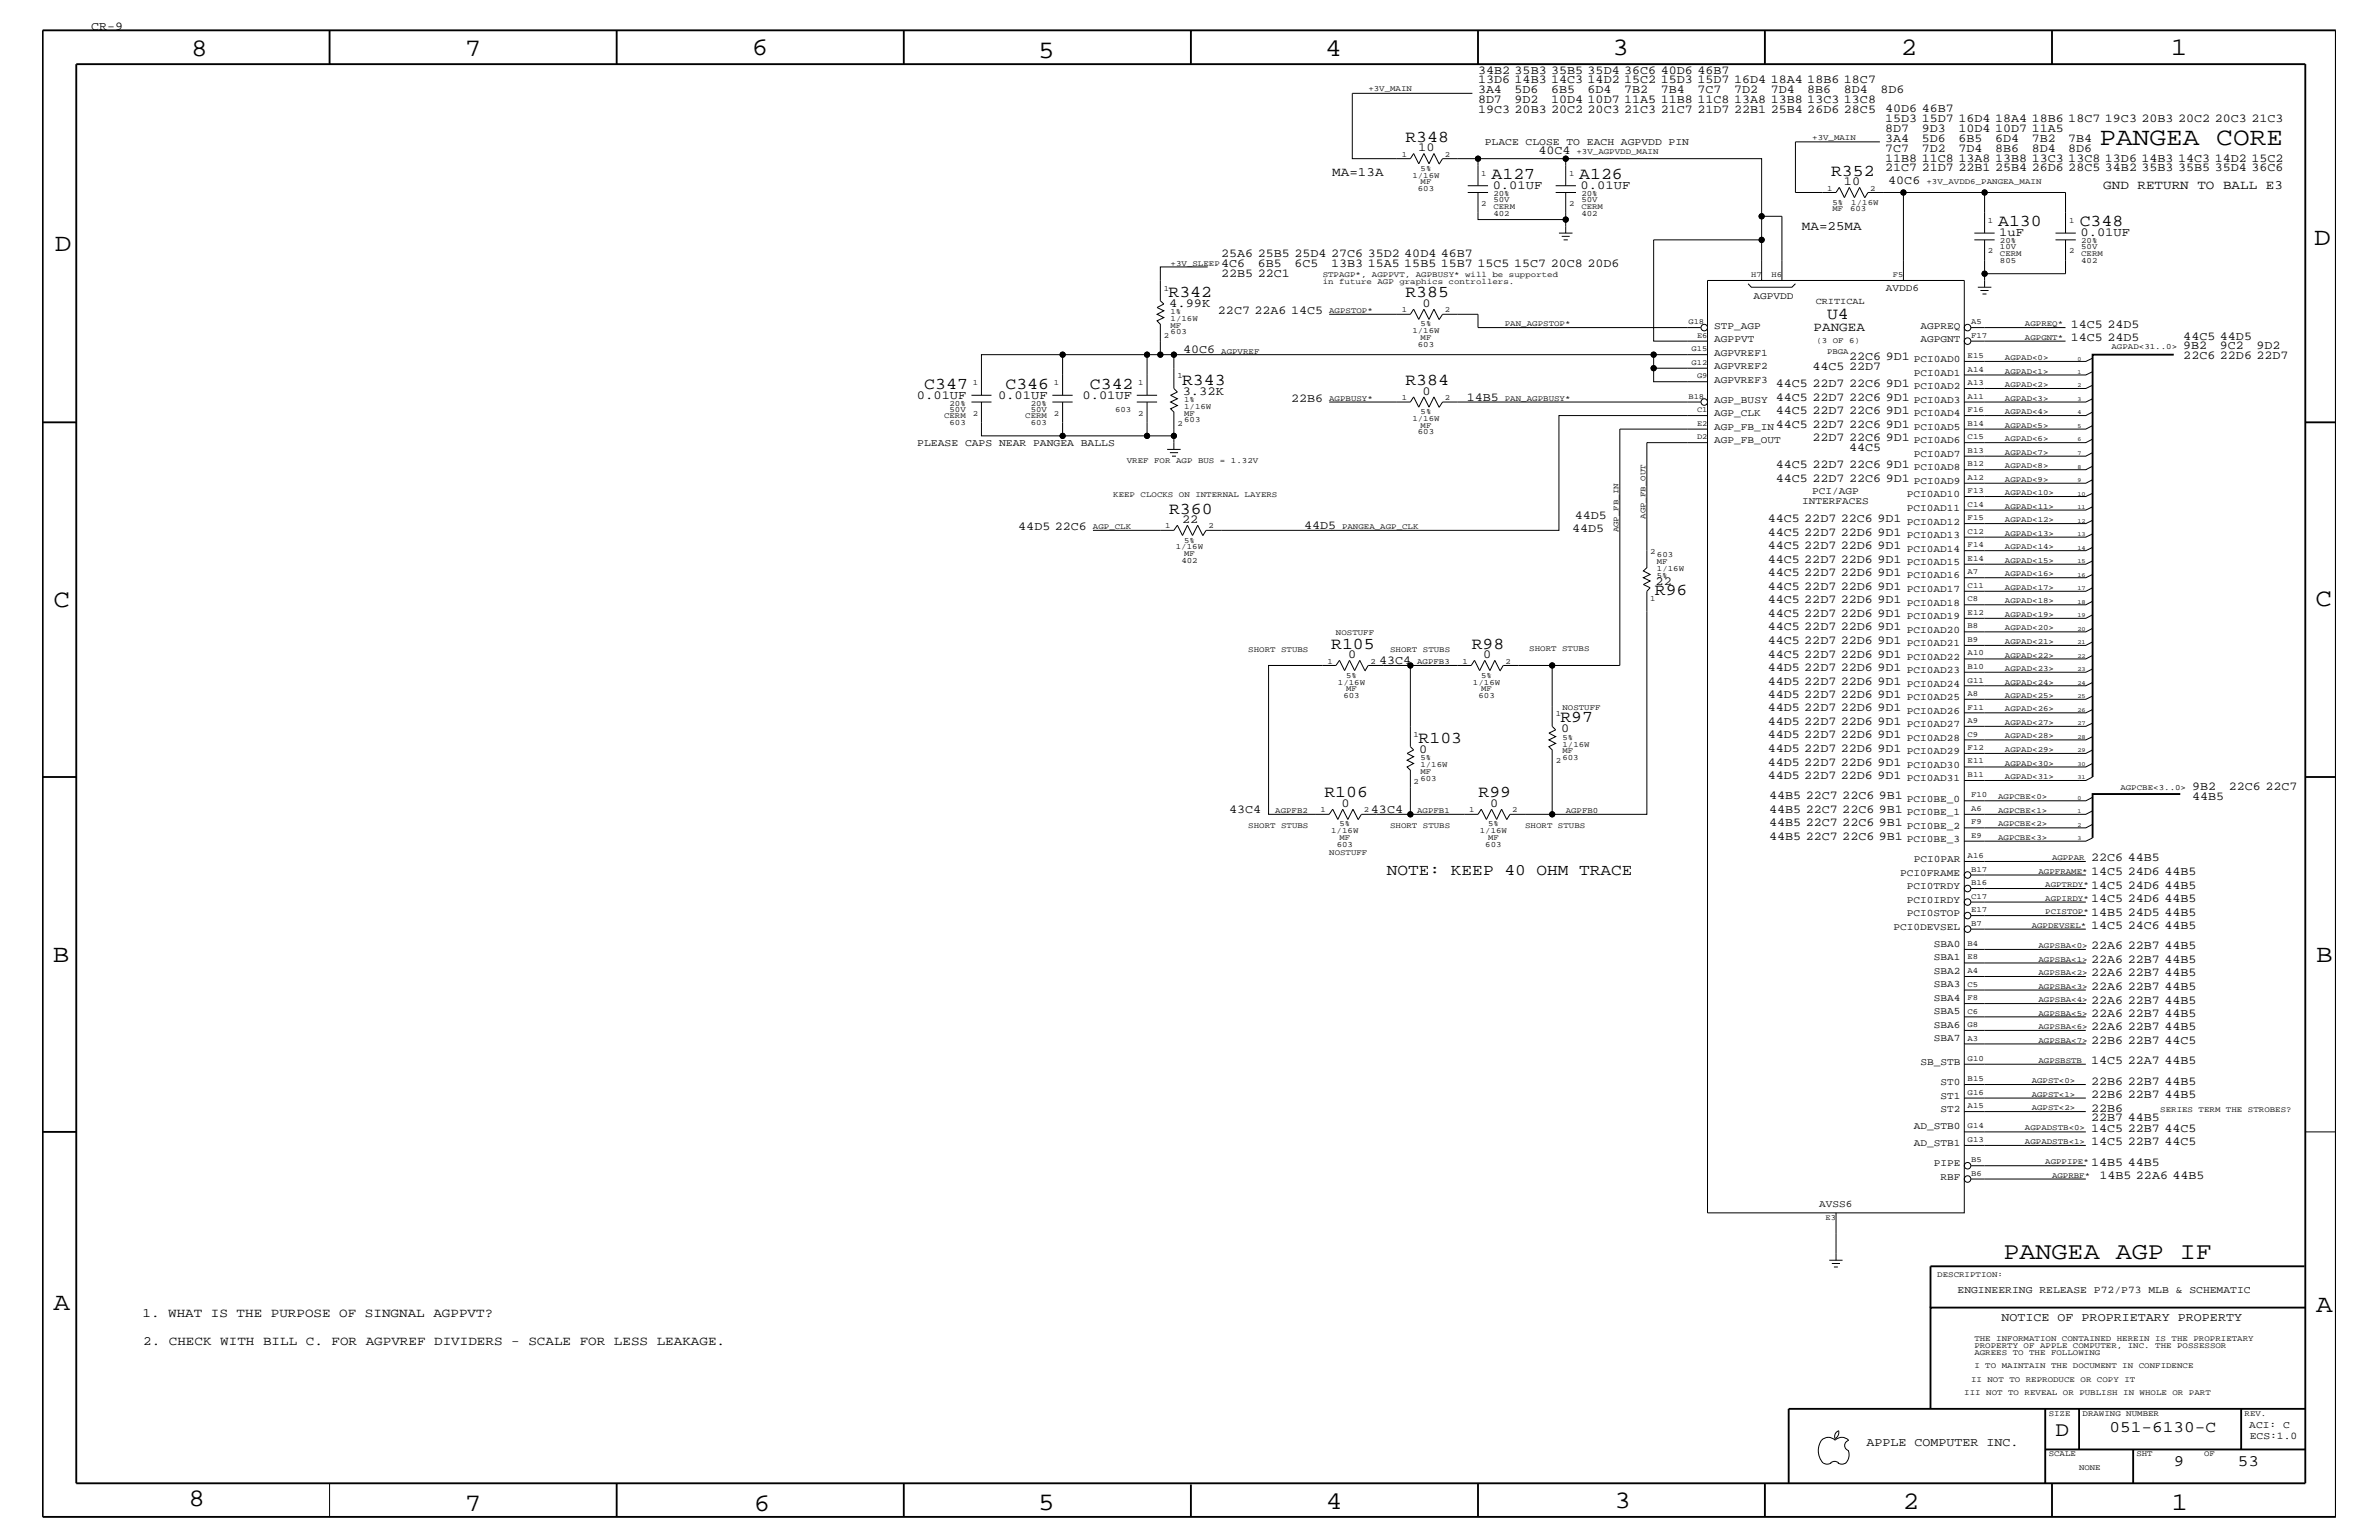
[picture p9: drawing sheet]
<svg xmlns="http://www.w3.org/2000/svg" width="432mm" height="279mm" viewBox="0 0 432 279" stroke-linecap="round" stroke-linejoin="round" font-family="sans-serif">
<defs><g id="words">
<g font-size="4.6">
<text x="34.7" y="10.2">8</text>
<text x="84.4" y="10.2">7</text>
<text x="136.4" y="10">6</text>
<text x="188.4" y="10.6">5</text>
<text x="240.5" y="10.2">4</text>
<text x="292.7" y="10">3</text>
<text x="345" y="9.9">2</text>
<text x="394" y="9.9">1</text>
<text x="381" y="26.4">PANGEA CORE</text>
<text x="9.9" y="45.6">D</text>
<text x="420" y="44.5">D</text>
<text x="9.7" y="110.2">C</text>
<text x="420.3" y="110">C</text>
<text x="9.6" y="174.6">B</text>
<text x="420.4" y="174.5">B</text>
<text x="9.7" y="237.7">A</text>
<text x="420.4" y="238.1">A</text>
<text x="34.2" y="273.3">8</text>
<text x="84.4" y="274.1">7</text>
<text x="136.8" y="274.1">6</text>
<text x="188.4" y="273.9">5</text>
<text x="240.7" y="273.8">4</text>
<text x="293" y="273.6">3</text>
<text x="345.4" y="273.8">2</text>
<text x="394.2" y="274">1</text>
</g>
<text font-size="4.4" x="363.6" y="228.4">PANGEA AGP IF</text>
<text font-size="3.8" x="373.1" y="260.5">D</text>
<g font-size="3">
<text x="255.1" y="25.7">R348</text>
<text x="270.7" y="32.5">A127</text>
<text x="286.6" y="32.5">A126</text>
<text x="332.3" y="31.9">R352</text>
<text x="362.7" y="41.1">A130</text>
<text x="377.5" y="41.1">C348</text>
<text x="212.1" y="53.8">R342</text>
<text x="255.1" y="53.9">R385</text>
<text x="331.6" y="57.9">U4</text>
<text x="167.8" y="70.5">C347</text>
<text x="182.5" y="70.5">C346</text>
<text x="197.8" y="70.5">C342</text>
<text x="214.5" y="69.8">R343</text>
<text x="255.1" y="69.9">R384</text>
<text x="212.2" y="93.2">R360</text>
<text x="300.4" y="108">R96</text>
<text x="241.6" y="117.7">R105</text>
<text x="267.1" y="117.7">R98</text>
<text x="283.2" y="131.1">R97</text>
<text x="257.5" y="134.7">R103</text>
<text x="240.4" y="144.7">R106</text>
<text x="268.4" y="144.7">R99</text>
</g>
<g font-size="2.9">
<text x="251.7" y="158.7">NOTE: KEEP 40 OHM TRACE</text>
<text x="382.9" y="259.9">051-6130-C</text>
<text x="394.5" y="266">9</text>
<text x="406.2" y="266">53</text>
</g>
<g font-size="2.3">
<text x="241.8" y="32">MA=13A</text>
<text x="381.8" y="34.2">GND RETURN TO BALL E3</text>
<text x="327.1" y="41.7">MA=25MA</text>
<text x="329.2" y="60.1">PANGEA</text>
<text x="25.9" y="238.9">1. WHAT IS THE PURPOSE OF SINGNAL AGPPVT?</text>
<text x="26" y="244">2. CHECK WITH BILL C. FOR AGPVREF DIVIDERS - SCALE FOR LESS LEAKAGE.</text>
</g>
<g font-size="2.2">
<text x="16.6" y="5.5">CR-9</text>
<text x="268.3" y="16.9">3A4</text>
<text x="268.3" y="15.1">13D6 14B3 14C3 14D2 15C2 15D3 15D7 16D4 18A4 18B6 18C7</text>
<text x="268.3" y="13.3">34B2 35B3 35B5 35D4 36C6 40D6 46B7</text>
<text x="274.9" y="16.9">5D6</text>
<text x="281.6" y="16.9">6B5</text>
<text x="288.2" y="16.9">6D4</text>
<text x="294.8" y="16.9">7B2</text>
<text x="301.5" y="16.9">7B4</text>
<text x="308.1" y="16.9">7C7</text>
<text x="314.7" y="16.9">7D2</text>
<text x="321.4" y="16.9">7D4</text>
<text x="328" y="16.9">8B6</text>
<text x="334.7" y="16.9">8D4</text>
<text x="341.3" y="16.9">8D6</text>
<text x="268.3" y="18.7">8D7</text>
<text x="268.3" y="20.5">19C3 20B3 20C2 20C3 21C3 21C7 21D7 22B1 25B4 26D6 28C5</text>
<text x="274.9" y="18.7">9D2</text>
<text x="281.6" y="18.7">10D4 10D7 11A5 11B8 11C8 13A8 13B8 13C3 13C8</text>
<text x="342.2" y="24">8D7</text>
<text x="342.2" y="22.1">15D3 15D7 16D4 18A4 18B6 18C7 19C3 20B3 20C2 20C3 21C3</text>
<text x="342.2" y="20.4">40D6 46B7</text>
<text x="348.8" y="24">9D3</text>
<text x="355.5" y="24">10D4 10D7 11A5</text>
<text x="257.4" y="27.5">10</text>
<text x="279.2" y="27.9">40C4</text>
<text x="342.2" y="25.7">3A4</text>
<text x="342.2" y="27.5">7C7</text>
<text x="342.2" y="29.3">11B8 11C8 13A8 13B8 13C3 13C8 13D6 14B3 14C3 14D2 15C2</text>
<text x="348.8" y="25.7">5D6</text>
<text x="348.8" y="27.5">7D2</text>
<text x="355.5" y="25.7">6B5</text>
<text x="355.5" y="27.5">7D4</text>
<text x="362.1" y="25.7">6D4</text>
<text x="362.1" y="27.5">8B6</text>
<text x="368.8" y="25.7">7B2</text>
<text x="368.8" y="27.5">8D4</text>
<text x="375.4" y="25.7">7B4</text>
<text x="375.4" y="27.5">8D6</text>
<text x="270.9" y="34.3">0.01UF</text>
<text x="286.9" y="34.3">0.01UF</text>
<text x="334.7" y="33.6">10</text>
<text x="342.2" y="31.1">21C7 21D7 22B1 25B4 26D6 28C5 34B2 35B3 35B5 35D4 36C6</text>
<text x="342.7" y="33.4">40C6</text>
<text x="221.7" y="46.7">25A6 25B5 25D4 27C6 35D2 40D4 46B7</text>
<text x="362.9" y="42.9">1uF</text>
<text x="377.6" y="42.9">0.01UF</text>
<text x="221.7" y="48.4">4C6</text>
<text x="221.7" y="50.2">22B5 22C1</text>
<text x="228.3" y="48.4">6B5</text>
<text x="234.9" y="48.4">6C5</text>
<text x="241.6" y="48.4">13B3 15A5 15B5 15B7 15C5 15C7 20C8 20D6</text>
<text x="212.2" y="55.7">4.99K</text>
<text x="221.1" y="57">22C7 22A6 14C5</text>
<text x="258.2" y="55.7">0</text>
<text x="375.9" y="59.4">14C5 24D5</text>
<text x="214.8" y="64.1">40C6</text>
<text x="335.6" y="65.3">22C6 9D1</text>
<text x="375.9" y="61.9">14C5 24D5</text>
<text x="396.3" y="63.4">9B2</text>
<text x="396.3" y="65.2">22C6 22D6 22D7</text>
<text x="396.3" y="61.6">44C5 44D5</text>
<text x="402.9" y="63.4">9C2</text>
<text x="409.6" y="63.4">9D2</text>
<text x="214.7" y="71.6">3.32K</text>
<text x="258.2" y="71.6">0</text>
<text x="322.3" y="70.2">44C5 22D7 22C6 9D1</text>
<text x="329" y="67.1">44C5 22D7</text>
<text x="166.4" y="72.3">0.01UF</text>
<text x="181.1" y="72.3">0.01UF</text>
<text x="196.5" y="72.3">0.01UF</text>
<text x="234.4" y="72.9">22B6</text>
<text x="266.2" y="72.7">14B5</text>
<text x="322.3" y="77.6">44C5 22D7 22C6 9D1</text>
<text x="322.3" y="75.1">44C5 22D7 22C6 9D1</text>
<text x="322.3" y="72.7">44C5 22D7 22C6 9D1</text>
<text x="329" y="80.1">22D7 22C6 9D1</text>
<text x="335.6" y="81.8">44C5</text>
<text x="322.3" y="87.4">44C5 22D7 22C6 9D1</text>
<text x="322.3" y="85">44C5 22D7 22C6 9D1</text>
<text x="214.5" y="94.9">22</text>
<text x="236.7" y="96">44D5</text>
<text x="285.8" y="94.1">44D5</text>
<text x="320.8" y="94.8">44C5 22D7 22C6 9D1</text>
<text x="184.8" y="96.2">44D5 22C6</text>
<text x="285.4" y="96.6">44D5</text>
<text x="320.8" y="99.7">44C5 22D7 22D6 9D1</text>
<text x="320.8" y="97.2">44C5 22D7 22D6 9D1</text>
<text x="300.5" y="106.2">22</text>
<text x="320.8" y="107">44C5 22D7 22D6 9D1</text>
<text x="320.8" y="102.1">44C5 22D7 22D6 9D1</text>
<text x="320.8" y="104.6">44C5 22D7 22D6 9D1</text>
<text x="320.8" y="111.9">44C5 22D7 22D6 9D1</text>
<text x="320.8" y="109.5">44C5 22D7 22D6 9D1</text>
<text x="244.7" y="119.4">0</text>
<text x="269.2" y="119.4">0</text>
<text x="320.8" y="119.3">44C5 22D7 22D6 9D1</text>
<text x="320.8" y="116.8">44C5 22D7 22D6 9D1</text>
<text x="320.8" y="114.4">44C5 22D7 22D6 9D1</text>
<text x="250.3" y="120.5">43C4</text>
<text x="320.8" y="124.2">44D5 22D7 22D6 9D1</text>
<text x="320.8" y="121.8">44D5 22D7 22D6 9D1</text>
<text x="320.8" y="131.5">44D5 22D7 22D6 9D1</text>
<text x="320.8" y="129.1">44D5 22D7 22D6 9D1</text>
<text x="320.8" y="126.6">44D5 22D7 22D6 9D1</text>
<text x="257.6" y="136.6">0</text>
<text x="283.3" y="132.9">0</text>
<text x="320.8" y="136.4">44D5 22D7 22D6 9D1</text>
<text x="320.8" y="134">44D5 22D7 22D6 9D1</text>
<text x="320.8" y="141.4">44D5 22D7 22D6 9D1</text>
<text x="320.8" y="138.9">44D5 22D7 22D6 9D1</text>
<text x="397.9" y="143.3">9B2</text>
<text x="404.5" y="143.3">22C6 22C7</text>
<text x="223.1" y="147.5">43C4</text>
<text x="243.5" y="146.4">0</text>
<text x="248.8" y="147.5">43C4</text>
<text x="270.4" y="146.4">0</text>
<text x="321.1" y="149.9">44B5 22C7 22C6 9B1</text>
<text x="321.1" y="147.5">44B5 22C7 22C6 9B1</text>
<text x="321.1" y="145">44B5 22C7 22C6 9B1</text>
<text x="397.9" y="145.1">44B5</text>
<text x="321.1" y="152.4">44B5 22C7 22C6 9B1</text>
<text x="379.6" y="161.2">14C5 24D6 44B5</text>
<text x="379.6" y="158.7">14C5 24D6 44B5</text>
<text x="379.6" y="156.3">22C6 44B5</text>
<text x="379.6" y="166.1">14B5 24D5 44B5</text>
<text x="379.6" y="163.7">14C5 24D6 44B5</text>
<text x="379.6" y="172.2">22A6 22B7 44B5</text>
<text x="379.6" y="168.6">14C5 24C6 44B5</text>
<text x="379.6" y="179.6">22A6 22B7 44B5</text>
<text x="379.6" y="177.2">22A6 22B7 44B5</text>
<text x="379.6" y="174.7">22A6 22B7 44B5</text>
<text x="379.6" y="182.1">22A6 22B7 44B5</text>
<text x="379.6" y="184.5">22A6 22B7 44B5</text>
<text x="379.6" y="189.4">22B6 22B7 44C5</text>
<text x="379.6" y="186.9">22A6 22B7 44B5</text>
<text x="379.6" y="193.1">14C5 22A7 44B5</text>
<text x="379.6" y="196.8">22B6 22B7 44B5</text>
<text x="379.6" y="201.7">22B6</text>
<text x="379.6" y="203.4">22B7 44B5</text>
<text x="379.6" y="199.2">22B6 22B7 44B5</text>
<text x="379.6" y="207.8">14C5 22B7 44C5</text>
<text x="379.6" y="205.4">14C5 22B7 44C5</text>
<text x="379.6" y="211.5">14B5 44B5</text>
<text x="381" y="213.9">14B5 22A6 44B5</text>
<text x="363.3" y="239.7">NOTICE OF PROPRIETARY PROPERTY</text>
<text x="338.8" y="262.3">APPLE COMPUTER INC.</text>
</g>
<g font-size="1.9">
<text x="269.5" y="26.4">PLACE CLOSE TO EACH AGPVDD PIN</text>
<text x="166.5" y="80.9">PLEASE CAPS NEAR PANGEA BALLS</text>
<text x="355.3" y="234.7">ENGINEERING RELEASE P72/P73 MLB &amp; SCHEMATIC</text>
<text x="408.3" y="259">ACI: C</text>
<text x="408.3" y="261.1">ECS:1.0</text>
</g>
<g font-size="1.8">
<text x="342.3" y="52.7">AVDD6</text>
<text x="311.1" y="59.6">STP_AGP</text>
<text x="318.3" y="54.2">AGPVDD</text>
<text x="348.6" y="59.6">AGPREQ</text>
<text x="311.1" y="64.5">AGPVREF1</text>
<text x="311.1" y="62.1">AGPPVT</text>
<text x="347.3" y="65.7">PCI0AD0</text>
<text x="348.6" y="62.1">AGPGNT</text>
<text x="311.1" y="69.4">AGPVREF3</text>
<text x="311.1" y="67">AGPVREF2</text>
<text x="347.3" y="70.7">PCI0AD2</text>
<text x="347.3" y="68.2">PCI0AD1</text>
<text x="311.1" y="73.1">AGP_BUSY</text>
<text x="311.1" y="75.5">AGP_CLK</text>
<text x="311.1" y="78">AGP_FB_IN</text>
<text x="347.3" y="78">PCI0AD5</text>
<text x="347.3" y="75.5">PCI0AD4</text>
<text x="347.3" y="73.1">PCI0AD3</text>
<text x="311.1" y="80.4">AGP_FB_OUT</text>
<text x="347.3" y="82.9">PCI0AD7</text>
<text x="347.3" y="80.4">PCI0AD6</text>
<text x="328.9" y="89.6">PCI/AGP</text>
<text x="347.3" y="87.8">PCI0AD9</text>
<text x="347.3" y="85.3">PCI0AD8</text>
<text x="327.1" y="91.5">INTERFACES</text>
<text x="346.1" y="95.2">PCI0AD12</text>
<text x="346.1" y="92.7">PCI0AD11</text>
<text x="346.1" y="90.3">PCI0AD10</text>
<text x="346.1" y="100.1">PCI0AD14</text>
<text x="346.1" y="97.6">PCI0AD13</text>
<text x="346.1" y="107.4">PCI0AD17</text>
<text x="346.1" y="104.9">PCI0AD16</text>
<text x="346.1" y="102.5">PCI0AD15</text>
<text x="346.1" y="112.3">PCI0AD19</text>
<text x="346.1" y="109.9">PCI0AD18</text>
<text x="346.1" y="119.7">PCI0AD22</text>
<text x="346.1" y="117.2">PCI0AD21</text>
<text x="346.1" y="114.8">PCI0AD20</text>
<text x="346.1" y="124.6">PCI0AD24</text>
<text x="346.1" y="122.1">PCI0AD23</text>
<text x="346.1" y="132">PCI0AD27</text>
<text x="346.1" y="129.5">PCI0AD26</text>
<text x="346.1" y="127">PCI0AD25</text>
<text x="346.1" y="136.8">PCI0AD29</text>
<text x="346.1" y="134.4">PCI0AD28</text>
<text x="346.1" y="141.7">PCI0AD31</text>
<text x="346.1" y="139.3">PCI0AD30</text>
<text x="346.1" y="147.9">PCI0BE_1</text>
<text x="346.1" y="145.4">PCI0BE_0</text>
<text x="346.1" y="152.8">PCI0BE_3</text>
<text x="346.1" y="150.3">PCI0BE_2</text>
<text x="344.9" y="158.9">PCI0FRAME</text>
<text x="346.1" y="161.4">PCI0TRDY</text>
<text x="347.3" y="156.5">PCI0PAR</text>
<text x="346.1" y="166.2">PCI0STOP</text>
<text x="346.1" y="163.8">PCI0IRDY</text>
<text x="343.7" y="168.7">PCI0DEVSEL</text>
<text x="351" y="171.8">SBA0</text>
<text x="351" y="174.2">SBA1</text>
<text x="351" y="176.7">SBA2</text>
<text x="351" y="179.2">SBA3</text>
<text x="351" y="184">SBA5</text>
<text x="351" y="181.6">SBA4</text>
<text x="351" y="186.5">SBA6</text>
<text x="351" y="188.9">SBA7</text>
<text x="348.6" y="193.3">SB_STB</text>
<text x="352.2" y="196.9">ST0</text>
<text x="352.2" y="199.3">ST1</text>
<text x="352.2" y="201.8">ST2</text>
<text x="347.3" y="207.9">AD_STB1</text>
<text x="347.3" y="204.9">AD_STB0</text>
<text x="351" y="211.6">PIPE</text>
<text x="352.2" y="214.1">RBF</text>
<text x="330.2" y="219">AVSS6</text>
</g>
<text font-size="1.7" x="329.6" y="55.2">CRITICAL</text>
<g font-size="1.5">
<text x="248.4" y="16.4">+3V_MAIN</text>
<text x="254.4" y="28.4">1</text>
<text x="262.3" y="28.4">2</text>
<text x="286.1" y="27.9">+3V_AGPVDD_MAIN</text>
<text x="328.9" y="25.5">+3V_MAIN</text>
<text x="256.3" y="32.3">1/16W</text>
<text x="257.3" y="34.7">603</text>
<text x="257.9" y="33.4">MF</text>
<text x="257.9" y="31">5%</text>
<text x="268.9" y="31.9">1</text>
<text x="271.1" y="35.6">20%</text>
<text x="284.8" y="31.9">1</text>
<text x="287" y="35.6">20%</text>
<text x="331.6" y="34.6">1</text>
<text x="339.5" y="34.6">2</text>
<text x="349.7" y="33.4">+3V_AVDD6_PANGEA_MAIN</text>
<text x="268.9" y="37.4">2</text>
<text x="271.1" y="39.1">402</text>
<text x="271.1" y="37.9">CERM</text>
<text x="271.1" y="36.7">50V</text>
<text x="284.8" y="37.4">2</text>
<text x="287" y="39.1">402</text>
<text x="287" y="37.9">CERM</text>
<text x="287" y="36.7">50V</text>
<text x="332.6" y="38.4">MF</text>
<text x="332.6" y="37.1">5%</text>
<text x="335.8" y="38.4">603</text>
<text x="336" y="37.1">1/16W</text>
<text x="360.8" y="40.5">1</text>
<text x="375.5" y="40.5">1</text>
<text x="360.8" y="46">2</text>
<text x="363" y="47.7">805</text>
<text x="363" y="46.4">CERM</text>
<text x="363" y="45.3">10V</text>
<text x="363" y="44.1">20%</text>
<text x="375.5" y="46">2</text>
<text x="377.7" y="47.7">402</text>
<text x="377.7" y="46.4">CERM</text>
<text x="377.7" y="45.3">50V</text>
<text x="377.7" y="44.1">20%</text>
<text x="211.2" y="52.7">1</text>
<text x="212.5" y="48.2">+3V_SLEEP</text>
<text x="240.1" y="50.2">STPAGP*, AGPPVT, AGPBUSY* will be supported</text>
<text x="240.1" y="51.5">in future AGP graphics controllers.</text>
<text x="212.5" y="59.4">MF</text>
<text x="212.5" y="58.2">1/16W</text>
<text x="212.5" y="57">1%</text>
<text x="241.3" y="56.8">AGPSTOP*</text>
<text x="254.4" y="56.6">1</text>
<text x="257.9" y="59.2">5%</text>
<text x="262.3" y="56.6">2</text>
<text x="273.1" y="59.2">PAN_AGPSTOP*</text>
<text x="357.8" y="58.8">A5</text>
<text x="367.5" y="59.2">AGPREQ*</text>
<text x="211.2" y="61.3">2</text>
<text x="212.5" y="60.7">603</text>
<text x="221.7" y="64.1">AGPVREF</text>
<text x="256.3" y="60.5">1/16W</text>
<text x="257.3" y="62.9">603</text>
<text x="257.9" y="61.7">MF</text>
<text x="329.7" y="62.1">(3 OF 6)</text>
<text x="331.6" y="64.1">PBGA</text>
<text x="357.1" y="65">E15</text>
<text x="357.8" y="61.3">F17</text>
<text x="363.9" y="65.3">AGPAD&lt;0&gt;</text>
<text x="367.5" y="61.7">AGPGNT*</text>
<text x="383.2" y="63.4">AGPAD&lt;31..0&gt;</text>
<text x="176.6" y="69.9">1</text>
<text x="191.3" y="69.9">1</text>
<text x="206.6" y="69.9">1</text>
<text x="213.7" y="68.7">1</text>
<text x="357.1" y="69.9">A13</text>
<text x="357.1" y="67.4">A14</text>
<text x="363.9" y="70.2">AGPAD&lt;2&gt;</text>
<text x="363.9" y="67.8">AGPAD&lt;1&gt;</text>
<text x="171.4" y="75.9">CERM</text>
<text x="172.3" y="77.1">603</text>
<text x="172.3" y="74.7">50V</text>
<text x="172.3" y="73.6">20%</text>
<text x="176.6" y="75.4">2</text>
<text x="186.1" y="75.9">CERM</text>
<text x="187.1" y="77.1">603</text>
<text x="187.1" y="74.7">50V</text>
<text x="187.1" y="73.6">20%</text>
<text x="191.3" y="75.4">2</text>
<text x="202.4" y="74.7">603</text>
<text x="206.6" y="75.4">2</text>
<text x="213.7" y="77.2">2</text>
<text x="214.9" y="76.6">603</text>
<text x="214.9" y="75.4">MF</text>
<text x="214.9" y="74.2">1/16W</text>
<text x="214.9" y="72.9">1%</text>
<text x="241.3" y="72.7">AGPBUSY*</text>
<text x="254.4" y="72.6">1</text>
<text x="256.3" y="76.4">1/16W</text>
<text x="257.9" y="77.6">MF</text>
<text x="257.9" y="75.1">5%</text>
<text x="262.3" y="72.6">2</text>
<text x="273.1" y="72.7">PAN_AGPBUSY*</text>
<text x="357.1" y="77.2">B14</text>
<text x="357.1" y="74.8">F16</text>
<text x="357.1" y="72.3">A11</text>
<text x="363.9" y="77.6">AGPAD&lt;5&gt;</text>
<text x="363.9" y="75.1">AGPAD&lt;4&gt;</text>
<text x="363.9" y="72.7">AGPAD&lt;3&gt;</text>
<text x="204.5" y="84">VREF FOR AGP BUS = 1.32V</text>
<text x="257.3" y="78.8">603</text>
<text x="357.1" y="82.1">B13</text>
<text x="357.1" y="79.7">C15</text>
<text x="363.9" y="82.5">AGPAD&lt;7&gt;</text>
<text x="363.9" y="80.1">AGPAD&lt;6&gt;</text>
<text x="357.1" y="87">A12</text>
<text x="357.1" y="84.6">B12</text>
<text x="357.1" y="89.5">F13</text>
<text x="363.9" y="89.9">AGPAD&lt;10&gt;</text>
<text x="363.9" y="87.4">AGPAD&lt;9&gt;</text>
<text x="363.9" y="85">AGPAD&lt;8&gt;</text>
<text x="198.4" y="96">AGP_CLK</text>
<text x="202.1" y="90.1">KEEP CLOCKS ON INTERNAL LAYERS</text>
<text x="211.5" y="95.9">1</text>
<text x="219.3" y="95.9">2</text>
<text x="243.6" y="96">PANGEA_AGP_CLK</text>
<text x="298.7" y="94.1" transform="rotate(-90 298.7 94.1)">AGP_FB_OUT</text>
<text x="357.1" y="94.4">F15</text>
<text x="357.1" y="91.9">C14</text>
<text x="363.9" y="94.8">AGPAD&lt;12&gt;</text>
<text x="363.9" y="92.3">AGPAD&lt;11&gt;</text>
<text x="213.4" y="99.7">1/16W</text>
<text x="214.9" y="100.9">MF</text>
<text x="214.9" y="98.4">5%</text>
<text x="293.8" y="96.6" transform="rotate(-90 293.8 96.6)">AGP_FB_IN</text>
<text x="299.5" y="100.5">2</text>
<text x="300.7" y="101.1">603</text>
<text x="357.1" y="101.8">E14</text>
<text x="357.1" y="99.3">F14</text>
<text x="357.1" y="96.9">C12</text>
<text x="363.9" y="99.7">AGPAD&lt;14&gt;</text>
<text x="363.9" y="97.2">AGPAD&lt;13&gt;</text>
<text x="214.4" y="102.1">402</text>
<text x="300.7" y="102.4">MF</text>
<text x="300.7" y="103.6">1/16W</text>
<text x="300.7" y="104.8">5%</text>
<text x="357.1" y="106.6">C11</text>
<text x="357.1" y="104.2">A7</text>
<text x="363.9" y="107">AGPAD&lt;17&gt;</text>
<text x="363.9" y="102.1">AGPAD&lt;15&gt;</text>
<text x="363.9" y="104.6">AGPAD&lt;16&gt;</text>
<text x="299.5" y="109.1">1</text>
<text x="357.1" y="111.5">E12</text>
<text x="357.1" y="109.1">C8</text>
<text x="363.9" y="111.9">AGPAD&lt;19&gt;</text>
<text x="363.9" y="109.5">AGPAD&lt;18&gt;</text>
<text x="226.6" y="118.3">SHORT STUBS</text>
<text x="242.5" y="115.2">NOSTUFF</text>
<text x="252.3" y="118.3">SHORT STUBS</text>
<text x="277.6" y="118.1">SHORT STUBS</text>
<text x="357.1" y="118.9">A10</text>
<text x="357.1" y="116.5">B9</text>
<text x="357.1" y="114">B8</text>
<text x="363.9" y="119.3">AGPAD&lt;22&gt;</text>
<text x="363.9" y="116.8">AGPAD&lt;21&gt;</text>
<text x="363.9" y="114.4">AGPAD&lt;20&gt;</text>
<text x="240.9" y="120.4">1</text>
<text x="242.8" y="124.2">1/16W</text>
<text x="244.3" y="125.4">MF</text>
<text x="244.3" y="123">5%</text>
<text x="248.8" y="120.4">2</text>
<text x="257.2" y="120.5">AGPFB3</text>
<text x="265.4" y="120.4">1</text>
<text x="267.4" y="124.2">1/16W</text>
<text x="268.9" y="125.4">MF</text>
<text x="268.9" y="123">5%</text>
<text x="273.3" y="120.4">2</text>
<text x="357.1" y="123.8">G11</text>
<text x="357.1" y="121.4">B10</text>
<text x="363.9" y="124.2">AGPAD&lt;24&gt;</text>
<text x="363.9" y="121.8">AGPAD&lt;23&gt;</text>
<text x="243.8" y="126.6">603</text>
<text x="268.4" y="126.6">603</text>
<text x="282.4" y="130">1</text>
<text x="283.6" y="128.7">NOSTUFF</text>
<text x="357.1" y="131.2">A9</text>
<text x="357.1" y="128.7">F11</text>
<text x="357.1" y="126.3">A8</text>
<text x="363.9" y="131.5">AGPAD&lt;27&gt;</text>
<text x="363.9" y="129.1">AGPAD&lt;26&gt;</text>
<text x="363.9" y="126.6">AGPAD&lt;25&gt;</text>
<text x="256.6" y="133.6">1</text>
<text x="257.8" y="137.9">5%</text>
<text x="283.6" y="137.9">603</text>
<text x="283.6" y="136.7">MF</text>
<text x="283.6" y="135.5">1/16W</text>
<text x="283.6" y="134.2">5%</text>
<text x="357.1" y="136.1">F12</text>
<text x="357.1" y="133.6">C9</text>
<text x="363.9" y="136.4">AGPAD&lt;29&gt;</text>
<text x="363.9" y="134">AGPAD&lt;28&gt;</text>
<text x="256.6" y="142.2">2</text>
<text x="257.8" y="141.6">603</text>
<text x="257.8" y="140.4">MF</text>
<text x="257.8" y="139.1">1/16W</text>
<text x="282.4" y="138.5">2</text>
<text x="357.1" y="141">B11</text>
<text x="357.1" y="138.5">E11</text>
<text x="363.9" y="141.4">AGPAD&lt;31&gt;</text>
<text x="363.9" y="138.9">AGPAD&lt;30&gt;</text>
<text x="384.9" y="143.3">AGPCBE&lt;3..0&gt;</text>
<text x="231.5" y="147.5">AGPFB2</text>
<text x="239.7" y="147.4">1</text>
<text x="243.1" y="149.9">5%</text>
<text x="247.5" y="147.4">2</text>
<text x="257.2" y="147.5">AGPFB1</text>
<text x="266.7" y="147.4">1</text>
<text x="270.1" y="149.9">5%</text>
<text x="274.5" y="147.4">2</text>
<text x="284.2" y="147.5">AGPFB0</text>
<text x="357.8" y="149.6">F9</text>
<text x="357.8" y="147.1">A6</text>
<text x="357.8" y="144.7">F10</text>
<text x="362.7" y="149.9">AGPCBE&lt;2&gt;</text>
<text x="362.7" y="147.5">AGPCBE&lt;1&gt;</text>
<text x="362.7" y="145">AGPCBE&lt;0&gt;</text>
<text x="226.6" y="150.2">SHORT STUBS</text>
<text x="241.3" y="155.1">NOSTUFF</text>
<text x="241.6" y="151.2">1/16W</text>
<text x="242.6" y="153.6">603</text>
<text x="243.1" y="152.4">MF</text>
<text x="252.3" y="150.2">SHORT STUBS</text>
<text x="268.6" y="151.2">1/16W</text>
<text x="269.6" y="153.6">603</text>
<text x="270.1" y="152.4">MF</text>
<text x="276.8" y="150.2">SHORT STUBS</text>
<text x="357.1" y="155.7">A16</text>
<text x="357.8" y="152">E9</text>
<text x="362.7" y="152.4">AGPCBE&lt;3&gt;</text>
<text x="357.8" y="160.6">B16</text>
<text x="357.8" y="158.2">B17</text>
<text x="370" y="158.5">AGPFRAME*</text>
<text x="371.2" y="161">AGPTRDY*</text>
<text x="372.4" y="156.1">AGPPAR</text>
<text x="357.8" y="165.5">E17</text>
<text x="357.8" y="163.1">C17</text>
<text x="357.8" y="167.9">B7</text>
<text x="371.2" y="165.9">PCISTOP*</text>
<text x="371.2" y="163.4">AGPIRDY*</text>
<text x="357.1" y="171.6">B4</text>
<text x="368.8" y="168.3">AGPDEVSEL*</text>
<text x="370" y="172">AGPSBA&lt;0&gt;</text>
<text x="357.1" y="179">C5</text>
<text x="357.1" y="176.5">A4</text>
<text x="357.1" y="174.1">E8</text>
<text x="370" y="179.4">AGPSBA&lt;3&gt;</text>
<text x="370" y="176.9">AGPSBA&lt;2&gt;</text>
<text x="370" y="174.5">AGPSBA&lt;1&gt;</text>
<text x="357.1" y="183.9">C6</text>
<text x="357.1" y="181.4">F8</text>
<text x="370" y="181.8">AGPSBA&lt;4&gt;</text>
<text x="370" y="184.3">AGPSBA&lt;5&gt;</text>
<text x="357.1" y="188.8">A3</text>
<text x="357.1" y="186.4">G8</text>
<text x="370" y="189.1">AGPSBA&lt;7&gt;</text>
<text x="370" y="186.7">AGPSBA&lt;6&gt;</text>
<text x="357.1" y="196.2">B15</text>
<text x="357.1" y="192.5">G10</text>
<text x="368.8" y="196.5">AGPST&lt;0&gt;</text>
<text x="370" y="192.8">AGPSBSTB</text>
<text x="357.1" y="201">A15</text>
<text x="357.1" y="198.6">G16</text>
<text x="368.8" y="201.4">AGPST&lt;2&gt;</text>
<text x="368.8" y="199">AGPST&lt;1&gt;</text>
<text x="392.1" y="201.7">SERIES TERM THE STROBES?</text>
<text x="357.1" y="207.2">G13</text>
<text x="357.1" y="204.7">G14</text>
<text x="367.5" y="207.6">AGPADSTB&lt;1&gt;</text>
<text x="367.5" y="205.1">AGPADSTB&lt;0&gt;</text>
<text x="357.8" y="213.3">B6</text>
<text x="357.8" y="210.9">B5</text>
<text x="371.2" y="211.2">AGPPIPE*</text>
<text x="372.4" y="213.7">AGPRBF*</text>
<text x="351.6" y="231.7">DESCRIPTION:</text>
<text x="358.4" y="245.8">AGREES TO THE FOLLOWING</text>
<text x="358.4" y="244.6">PROPERTY OF APPLE COMPUTER, INC. THE POSSESSOR</text>
<text x="358.4" y="243.4">THE INFORMATION CONTAINED HEREIN IS THE PROPRIETARY</text>
<text x="357.8" y="250.7">II NOT TO REPRODUCE OR COPY IT</text>
<text x="358.4" y="248.2">I TO MAINTAIN THE DOCUMENT IN CONFIDENCE</text>
<text x="356.5" y="253.2">III NOT TO REVEAL OR PUBLISH IN WHOLE OR PART</text>
<text x="371.9" y="256.8">SIZE</text>
<text x="378" y="256.8">DRAWING NUMBER</text>
<text x="407.4" y="256.8">REV.</text>
<text x="371.9" y="264.2">SCALE</text>
<text x="377.4" y="266.7">NONE</text>
<text x="387.8" y="264.2">SHT</text>
<text x="400" y="264.2">OF</text>
</g>
<g font-size="1.4">
<text x="317.8" y="50.2">H7</text>
<text x="321.5" y="50.2">H6</text>
<text x="343.6" y="50.3">F5</text>
<text x="306.5" y="58.8">G18</text>
<text x="307" y="63.8">G15</text>
<text x="308" y="61.3">E6</text>
<text x="307" y="66.2">G12</text>
<text x="308" y="68.7">G9</text>
<text x="306.5" y="72.3">B18</text>
<text x="308" y="77.2">E2</text>
<text x="308" y="74.8">C1</text>
<text x="308" y="79.7">D2</text>
<text x="331.3" y="221.3">E3</text>
</g>
<g font-size="1.1">
<text x="377.1" y="65.4">0</text>
<text x="377.1" y="70.3">2</text>
<text x="377.1" y="67.9">1</text>
<text x="377.1" y="77.6">5</text>
<text x="377.1" y="75.2">4</text>
<text x="377.1" y="72.7">3</text>
<text x="377.1" y="82.6">7</text>
<text x="377.1" y="80.1">6</text>
<text x="377.1" y="89.9">10</text>
<text x="377.1" y="87.5">9</text>
<text x="377.1" y="85">8</text>
<text x="377.1" y="94.8">12</text>
<text x="377.1" y="92.4">11</text>
<text x="377.1" y="99.7">14</text>
<text x="377.1" y="97.3">13</text>
<text x="377.1" y="107.1">17</text>
<text x="377.1" y="104.6">16</text>
<text x="377.1" y="102.1">15</text>
<text x="377.1" y="112">19</text>
<text x="377.1" y="109.5">18</text>
<text x="377.1" y="119.3">22</text>
<text x="377.1" y="116.9">21</text>
<text x="377.1" y="114.4">20</text>
<text x="377.1" y="124.2">24</text>
<text x="377.1" y="121.8">23</text>
<text x="377.1" y="131.6">27</text>
<text x="377.1" y="129.2">26</text>
<text x="377.1" y="126.7">25</text>
<text x="377.1" y="136.5">29</text>
<text x="377.1" y="134">28</text>
<text x="377.1" y="141.4">31</text>
<text x="377.1" y="138.9">30</text>
<text x="377.1" y="150">2</text>
<text x="377.1" y="147.5">1</text>
<text x="377.1" y="145.1">0</text>
<text x="377.1" y="152.4">3</text>
</g>
</g></defs>
<g fill="none" stroke="#000" stroke-width=".18">
<path d="M267.3 16.9h-21.9v11.9h10.6l.6-.9 .9 1.8 .9-1.8 1 1.8 .9-1.8 .9 1.8M266.4 34.9h3.7M266.4 33.7h3.7M268.3 34.9v4.9h15.9v-4.9M268.3 28.8v4.9M282.4 34.9h3.6M282.4 33.7h3.6M284.2 33.7v-4.9h35.5v10.4M284.2 28.8h-22.4l-.6 1M284.2 39.8v2.5M338.5 35.9l.5-1h6.5v16M341.2 25.7h-15.3v9.2h7.3l.6-.9 1 1.9 .9-1.9 .9 1.9 .9-1.9 1 1.9"/>
<path d="M345.5 34.9h14.7v7.4M360.2 34.9h14.7v7.4M219.2 48.4h-8.6v6.2l.6 .6-1.2 .6 1.2 .6-1.2 .6 1.2 .6-1.2 .6 .6 .6v5.5h-2.4M241.3 57h14.7l.6-.9 .9 1.9 .9-1.9 1 1.9 .9-1.9 .9 1.9M261.2 58l.6-1h6.5v2.4h40.4M283 42.3h2.4M283.5 42.9h1.4M283.8 43.5h.8M309.9 50.9h46.6v169.1h-46.6zM317.3 51.5l.6 .6h7.3l.7-.6M319.7 43.5h-19.6v18.4h9.8M319.7 50.9v-11.7h3.7v11.7"/>
<path d="M357.8 59.4h17.1M358.4 43.5h3.6M358.4 42.3h3.6M359 52.1h2.4M359.5 52.7h1.4M359.8 53.3h.8M360.2 43.5v8.6M373.1 43.5h3.7M373.1 42.3h3.7M374.9 43.5v6.2h-14.7M176.3 71.7h3.7M176.3 72.9h3.7"/>
<path d="M178.1 72.9v6.2h14.8v-6.2M178.1 71.7v-7.4h14.8v7.4M191 71.7h3.7M191 72.9h3.7M192.9 64.3h15.3v7.4M206.3 71.7h3.7M206.3 72.9h3.7M208.2 79.1h4.9M208.2 72.9v6.2h-15.3M210.6 64.3h2.5v6.2l.6 .6-1.2 .6 1.2 .6-1.2 .6 1.2 .7-1.2 .6 .6 .6v6.7M213.1 64.3h87M241.3 72.9h14.7l.6-.9 .9 1.9 .9-1.9 1 1.9 .9-1.9 .9 1.9"/>
<path d="M300.1 66.8v2.5h9.8M308.7 72.9h-46.9l-.6 1M309.9 64.3h-9.8v2.5h9.8M309.9 75.4h-26.9v20.8h-64.1l-.6 1M309.9 77.9h-15.9v42.8h-12.3M357.8 61.9h17.1M379.8 65l-1.2 .6h-22.1M379.8 67.4l-1.2 .6h-22.1M379.8 69.9l-1.2 .6h-22.1M379.8 72.3l-1.2 .6h-22.1M379.8 74.8l-1.2 .6h-22.1M379.8 77.2l-1.2 .7h-22.1"/>
<path d="M379.8 79.7l-1.2 .6h-22.1M198.4 96.2h14.7l.6-.9 .9 1.9 .9-1.9 1 1.9 .9-1.9 .9 1.9M211.8 81.5h2.5M212.3 82.1h1.5M212.7 82.8h.7M309.9 80.3h-11v22.7l-.6 .6 1.2 .6-1.2 .6 1.2 .6-1.2 .6 1.2 .6-.6 .7v40.4h-17.2v-11.6l-.6-.6 1.3-.6-1.3-.7 1.3-.6-1.3-.6 1.3-.6-.7-.6v-11.1h-8.9l-.6 1.1M379.8 82.1l-1.2 .7h-22.1M379.8 84.6l-1.2 .6h-22.1M379.8 87l-1.2 .7h-22.1M379.8 89.5l-1.2 .6h-22.1M379.8 91.9l-1.2 .6h-22.1M379.8 94.4l-1.2 .6h-22.1"/>
<path d="M379.8 96.9l-1.2 .6h-22.1M379.8 99.3l-1.2 .6h-22.1M379.8 101.8l-1.2 .6h-22.1M379.8 104.2l-1.2 .6h-22.1M379.8 106.6l-1.2 .7h-22.1M379.8 109.1l-1.2 .6h-22.1M379.8 111.5l-1.2 .7h-22.1M379.8 114l-1.2 .6h-22.1M379.8 116.5l-1.2 .6h-22.1M379.8 118.9l-1.2 .6h-22.1M247.7 121.7l-.9-1.9-.9 1.9-1-1.9-.8 1.9-1-1.9-.6 .9h-12.2v27h11l.6-.9 .9 1.9 .9-1.9 .9 1.9 1-1.9 .9 1.9M256 120.7h-7.7l-.6 1.1"/>
<path d="M272.2 121.7l-.9-1.9-.9 1.9-.9-1.9-.9 1.9-1-1.9-.6 .9h-11v14.8l.6 .6-1.2 .6 1.2 .6-1.2 .6 1.2 .6-1.2 .6 .6 .6v8M379.8 121.4l-1.2 .6h-22.1M379.8 123.8l-1.2 .6h-22.1M379.8 126.3l-1.2 .6h-22.1M379.8 128.7l-1.2 .6h-22.1M379.8 131.2l-1.2 .6h-22.1M379.8 133.6l-1.2 .6h-22.1M379.8 136.1l-1.2 .6h-22.1M379.8 138.5l-1.2 .6h-22.1M273.5 148.7l-1-1.9-.8 1.9-1-1.9-.9 1.9-.9-1.9-.6 .9h-21.2l-.6 1M281.7 147.7h-7.6l-.6 1M356.5 156.3h22.1"/>
<path d="M357.8 158.7h20.8M379.8 141l-1.2 .6h-22.1M379.8 144.7l-1.2 .6h-22.1M379.8 147.1l-1.2 .6h-22.1M379.8 149.6l-1.2 .6h-22.1M379.8 152l-1.2 .6h-22.1M356.5 172.3h22.1M356.5 179.6h22.1M356.5 177.2h22.1M356.5 174.7h22.1M357.8 161.2h20.8M357.8 163.7h20.8"/>
<path d="M357.8 166.1h20.8M357.8 168.6h20.8M356.5 186.9h22.1M356.5 184.5h22.1M356.5 182.1h22.1M356.5 189.4h22.1M356.5 193.1h22.1M356.5 196.8h22.1M356.5 199.2h22.1M356.5 201.7h22.1M356.5 205.4h22.1M356.5 207.8h22.1"/>
<path d="M357.8 213.9h20.8M357.8 211.5h20.8M418.4 205.4h5.6M332 228.6h2.4M332.5 229.2h1.5M332.9 229.9h.7M333.2 220v8.6M333.7 259.6a1.06 1.06 0 0 0-.6 1.4M333.7 259.5v.2a1.27 1.27 0 0 1-.6 1.3M59.8 269.1v6.1M330.6 261.3a1.69 1.69 0 0 1 2.5 0M330.6 261.3a3.2 3.2 0 0 0 .5 4.2l.5 .1 .8-.2"/>
<path d="M332.3 265.4l.7-.3 .7 .3M333.1 261.3a1.69 1.69 0 0 1 2.4 0M333.6 265.4l.7 .2 .7-.2M335.5 263.2l.1 .7a2.14 2.14 0 0 1-.6 1.5M335.6 261.3a.96 .96 0 0 0-.8 1 .96 .96 0 0 0 .8 .9"/>
<circle cx="268.3" cy="28.8" r=".47"/>
<circle cx="284.2" cy="39.8" r=".47"/>
<circle cx="284.2" cy="28.8" r=".47"/>
<circle cx="319.7" cy="39.2" r=".47"/>
<circle cx="345.5" cy="34.9" r=".47"/>
<circle cx="360.2" cy="34.9" r=".47"/>
<circle cx="309.3" cy="59.4" r=".59"/>
<circle cx="319.7" cy="43.5" r=".47"/>
<circle cx="357.1" cy="59.4" r=".59"/>
<circle cx="360.2" cy="49.7" r=".47"/>
<circle cx="192.9" cy="64.3" r=".47"/>
<circle cx="192.9" cy="79.1" r=".47"/>
<circle cx="208.2" cy="64.3" r=".47"/>
<circle cx="208.2" cy="79.1" r=".47"/>
<circle cx="210.6" cy="64.3" r=".47"/>
<circle cx="213.1" cy="79.1" r=".47"/>
<circle cx="213.1" cy="64.3" r=".47"/>
<circle cx="300.1" cy="64.3" r=".47"/>
<circle cx="300.1" cy="66.8" r=".47"/>
<circle cx="309.3" cy="72.9" r=".59"/>
<circle cx="357.1" cy="61.9" r=".59"/>
<circle cx="256" cy="120.7" r=".47"/>
<circle cx="281.7" cy="120.7" r=".47"/>
<circle cx="256" cy="147.7" r=".47"/>
<circle cx="281.7" cy="147.7" r=".47"/>
<circle cx="357.1" cy="158.7" r=".59"/>
<circle cx="357.1" cy="161.2" r=".59"/>
<circle cx="357.1" cy="166.1" r=".59"/>
<circle cx="357.1" cy="163.7" r=".59"/>
<circle cx="357.1" cy="168.6" r=".59"/>
<circle cx="357.1" cy="213.9" r=".59"/>
<circle cx="357.1" cy="211.5" r=".59"/>
</g>
<g fill="none" stroke="#000" stroke-width=".34">
<path d="M7.7 5.5h416.3v269.7h-416.3zM13.8 11.6h404.6v257.5h-404.6zM59.8 5.5v6.1M111.9 5.5v6.1M164 5.5v6.1M216.2 5.5v6.1M268.3 5.5v6.1M320.3 5.5v6.1M372.4 5.5v6.1M7.7 76.6h6.1M394.5 64.3h-14.7v76.7M418.4 76.6h5.6"/>
<path d="M7.7 141h6.1M395.7 144.1h-15.9v7.9M418.4 141h5.6M7.7 205.4h6.1M418.3 229.7h-67.9v7.5M418.4 237.2h-68v18.4M371.2 255.6v13.5M377.4 255.6v7.4M406.8 255.6v7.4M418.4 255.6h-93.7v13.5M111.9 269.1v6.1M164 269.1v6.1"/>
<path d="M216.2 269.3v5.9M268.3 269.1v6.1M320.3 269.1v6.1M371.2 263h47.2M372.4 269.1v6.1M387.2 263v6.1"/>
</g>
<g fill="#000">
<circle cx="268.3" cy="28.8" r=".47"/>
<circle cx="284.2" cy="39.8" r=".47"/>
<circle cx="284.2" cy="28.8" r=".47"/>
<circle cx="319.7" cy="39.2" r=".47"/>
<circle cx="345.5" cy="34.9" r=".47"/>
<circle cx="360.2" cy="34.9" r=".47"/>
<circle cx="319.7" cy="43.5" r=".47"/>
<circle cx="360.2" cy="49.7" r=".47"/>
<circle cx="192.9" cy="64.3" r=".47"/>
<circle cx="192.9" cy="79.1" r=".47"/>
<circle cx="208.2" cy="64.3" r=".47"/>
<circle cx="208.2" cy="79.1" r=".47"/>
<circle cx="210.6" cy="64.3" r=".47"/>
<circle cx="213.1" cy="79.1" r=".47"/>
<circle cx="213.1" cy="64.3" r=".47"/>
<circle cx="300.1" cy="64.3" r=".47"/>
<circle cx="300.1" cy="66.8" r=".47"/>
<circle cx="256" cy="120.7" r=".47"/>
<circle cx="281.7" cy="120.7" r=".47"/>
<circle cx="256" cy="147.7" r=".47"/>
<circle cx="281.7" cy="147.7" r=".47"/>
</g>
<use href="#words"/>
</svg>
